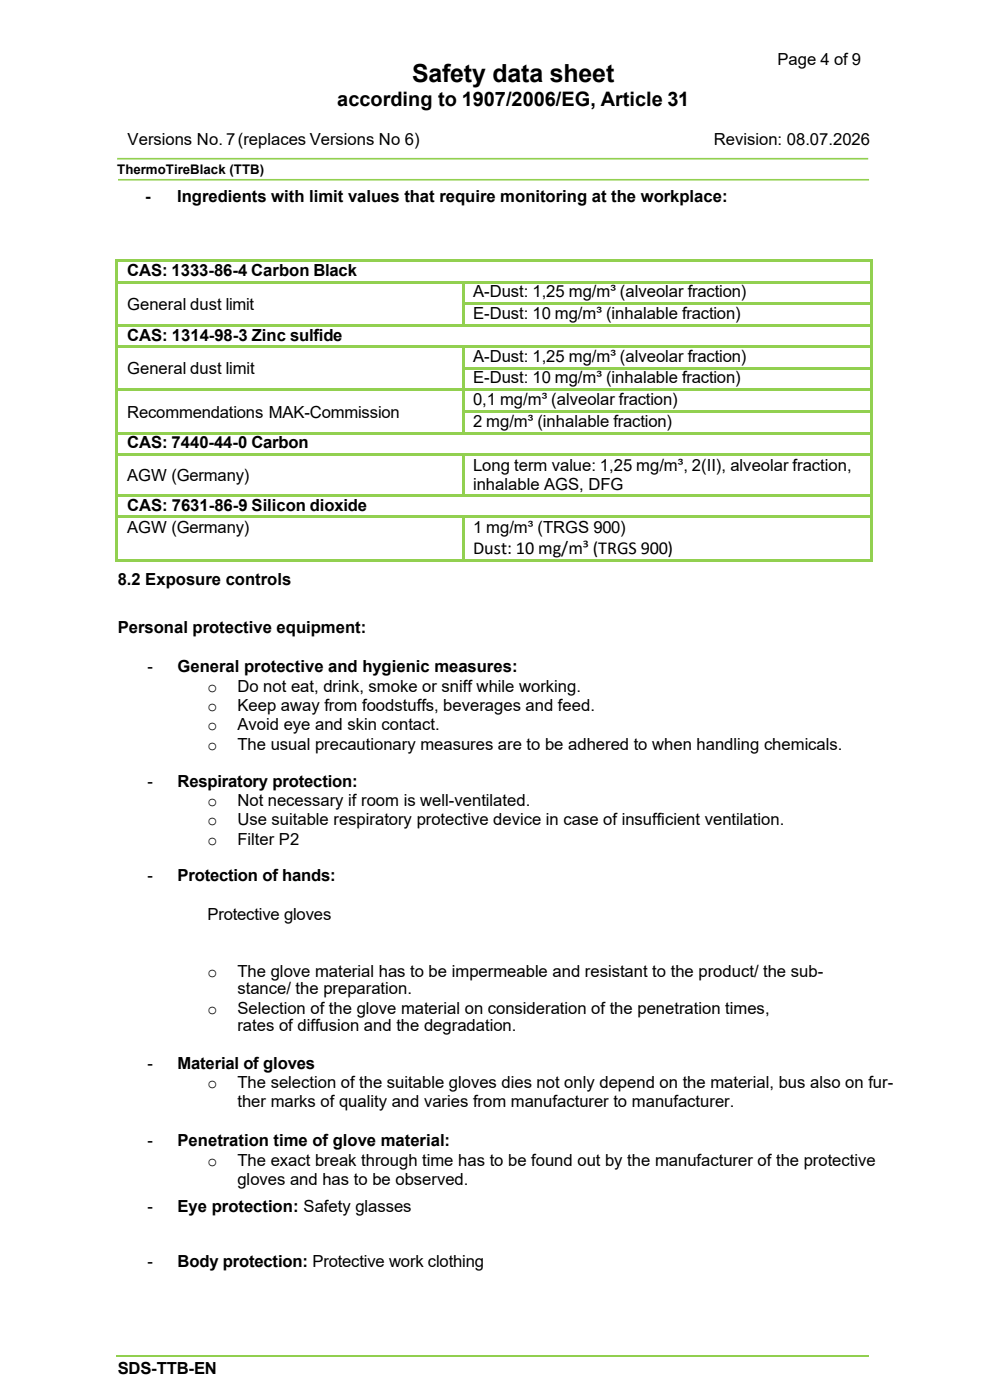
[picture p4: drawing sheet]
<svg xmlns="http://www.w3.org/2000/svg" width="210mm" height="297mm" viewBox="0 0 210 297" stroke-linecap="round" stroke-linejoin="round" font-family="sans-serif">
<defs><g id="words">
<text font-size="5.3" x="87.4" y="17.4">Safety data sheet</text>
<text font-size="4.2" x="71.6" y="22.5">according to 1907/2006/EG, Article 31</text>
<text font-size="3.9" x="100.4" y="117.6">Dust: 10 mg/m³ (TRGS 900)</text>
<g font-size="3.5">
<text x="165" y="13.7">Page 4 of 9</text>
<text x="27.1" y="30.8">Versions No. 7(replaces Versions No 6)</text>
<text x="151.5" y="30.8">Revision: 08.07.2026</text>
<text x="30.8" y="42.9">-</text>
<text x="37.6" y="42.9">Ingredients with limit values that require monitoring at the workplace:</text>
<text x="27" y="58.6">CAS: 1333-86-4 Carbon Black</text>
<text x="27" y="65.7">General dust limit</text>
<text x="100.4" y="63.1">A-Dust: 1,25 mg/m³ (alveolar fraction)</text>
<text x="100.4" y="67.7">E-Dust: 10 mg/m³ (inhalable fraction)</text>
<text x="27" y="72.3">CAS: 1314-98-3 Zinc sulfide</text>
<text x="100.4" y="76.8">A-Dust: 1,25 mg/m³ (alveolar fraction)</text>
<text x="27" y="79.5">General dust limit</text>
<text x="100.4" y="81.4">E-Dust: 10 mg/m³ (inhalable fraction)</text>
<text x="27" y="88.7">Recommendations MAK-Commission</text>
<text x="100.4" y="86">0,1 mg/m³ (alveolar fraction)</text>
<text x="27" y="95.2">CAS: 7440-44-0 Carbon</text>
<text x="100.4" y="90.6">2 mg/m³ (inhalable fraction)</text>
<text x="100.4" y="100">Long term value: 1,25 mg/m³, 2(II), alveolar fraction,</text>
<text x="27" y="102.1">AGW (Germany)</text>
<text x="100.4" y="104">inhalable AGS, DFG</text>
<text x="27" y="108.4">CAS: 7631-86-9 Silicon dioxide</text>
<text x="27" y="113.2">AGW (Germany)</text>
<text x="100.4" y="113.2">1 mg/m³ (TRGS 900)</text>
<text x="25" y="124.3">8.2 Exposure controls</text>
<text x="25" y="134.3">Personal protective equipment:</text>
<text x="31.3" y="142.7">-</text>
<text x="37.7" y="142.7">General protective and hygienic measures:</text>
<text x="44" y="146.9">o</text>
<text x="50.4" y="146.9">Do not eat, drink, smoke or sniff while working.</text>
<text x="44" y="151">o</text>
<text x="44" y="155.1">o</text>
<text x="50.4" y="151">Keep away from foodstuffs, beverages and feed.</text>
<text x="50.4" y="155.1">Avoid eye and skin contact.</text>
<text x="44" y="159.2">o</text>
<text x="50.4" y="159.2">The usual precautionary measures are to be adhered to when handling chemicals.</text>
<text x="31.3" y="167.1">-</text>
<text x="37.7" y="167.1">Respiratory protection:</text>
<text x="44" y="171.2">o</text>
<text x="50.4" y="171.2">Not necessary if room is well-ventilated.</text>
<text x="44" y="175.2">o</text>
<text x="44" y="179.3">o</text>
<text x="50.4" y="175.2">Use suitable respiratory protective device in case of insufficient ventilation.</text>
<text x="50.4" y="179.3">Filter P2</text>
<text x="31.3" y="187.1">-</text>
<text x="37.7" y="187.1">Protection of hands:</text>
<text x="44" y="195.2">Protective gloves</text>
<text x="44" y="207.4">o</text>
<text x="50.4" y="207.4">The glove material has to be impermeable and resistant to the product/ the sub-</text>
<text x="44" y="215.2">o</text>
<text x="50.4" y="211.1">stance/ the preparation.</text>
<text x="50.4" y="215.2">Selection of the glove material on consideration of the penetration times,</text>
<text x="50.4" y="219">rates of diffusion and the degradation.</text>
<text x="31.3" y="227">-</text>
<text x="37.7" y="227">Material of gloves</text>
<text x="44" y="231.1">o</text>
<text x="50.4" y="231.1">The selection of the suitable gloves dies not only depend on the material, bus also on fur-</text>
<text x="50.4" y="235.1">ther marks of quality and varies from manufacturer to manufacturer.</text>
<text x="31.3" y="243.2">-</text>
<text x="37.7" y="243.2">Penetration time of glove material:</text>
<text x="44" y="247.5">o</text>
<text x="50.4" y="247.5">The exact break through time has to be found out by the manufacturer of the protective</text>
<text x="50.4" y="251.5">gloves and has to be observed.</text>
<text x="31.3" y="257.2">-</text>
<text x="37.7" y="257.2">Eye protection: Safety glasses</text>
<text x="31.3" y="269">-</text>
<text x="37.7" y="269">Body protection: Protective work clothing</text>
<text x="25" y="291.8">SDS-TTB-EN</text>
</g>
<text font-size="2.8" x="24.9" y="36.9">ThermoTireBlack (TTB)</text>
</g></defs>
<path d="M24.6 287.8h159.6" fill="none" stroke="#91cf4f" stroke-width=".36"/>
<path d="M24.9 33.7h159.4M25 38.2h159.4" fill="none" stroke="#92d050" stroke-width=".35"/>
<g fill="#92d050">
<path d="M24.6 55h.5v.6h-.5z" fill-rule="evenodd"/>
<path d="M24.6 55h.5v.6h-.5z" fill-rule="evenodd"/>
<path d="M25.1 55h159.6v.6h-159.6z" fill-rule="evenodd"/>
<path d="M184.7 55h.5v.6h-.5z" fill-rule="evenodd"/>
<path d="M184.7 55h.5v.6h-.5z" fill-rule="evenodd"/>
<path d="M24.6 55.6h.5v4h-.5z" fill-rule="evenodd"/>
<path d="M184.7 55.6h.5v4h-.5z" fill-rule="evenodd"/>
<path d="M24.6 59.6h.5v.6h-.5z" fill-rule="evenodd"/>
<path d="M25.1 59.6h72.9v.6h-72.9z" fill-rule="evenodd"/>
<path d="M98 59.6h.5v.6h-.5z" fill-rule="evenodd"/>
<path d="M98.5 59.6h86.2v.6h-86.2z" fill-rule="evenodd"/>
<path d="M184.7 59.6h.5v.6h-.5z" fill-rule="evenodd"/>
<path d="M24.6 60.2h.5v4h-.5z" fill-rule="evenodd"/>
<path d="M98 60.2h.5v4h-.5z" fill-rule="evenodd"/>
<path d="M184.7 60.2h.5v4h-.5z" fill-rule="evenodd"/>
<path d="M24.6 64.2h.5v.5h-.5z" fill-rule="evenodd"/>
<path d="M98 64.2h.5v.5h-.5z" fill-rule="evenodd"/>
<path d="M98.5 64.2h86.2v.5h-86.2z" fill-rule="evenodd"/>
<path d="M184.7 64.2h.5v.5h-.5z" fill-rule="evenodd"/>
<path d="M24.6 64.7h.5v4.1h-.5z" fill-rule="evenodd"/>
<path d="M98 64.7h.5v4.1h-.5z" fill-rule="evenodd"/>
<path d="M184.7 64.7h.5v4.1h-.5z" fill-rule="evenodd"/>
<path d="M24.6 68.8h.5v.5h-.5z" fill-rule="evenodd"/>
<path d="M25.1 68.8h72.9v.5h-72.9z" fill-rule="evenodd"/>
<path d="M98 68.8h.5v.5h-.5z" fill-rule="evenodd"/>
<path d="M98.5 68.8h86.2v.5h-86.2z" fill-rule="evenodd"/>
<path d="M184.7 68.8h.5v.5h-.5z" fill-rule="evenodd"/>
<path d="M24.6 69.3h.5v4.1h-.5z" fill-rule="evenodd"/>
<path d="M184.7 69.3h.5v4.1h-.5z" fill-rule="evenodd"/>
<path d="M24.6 73.4h.5v.5h-.5z" fill-rule="evenodd"/>
<path d="M25.1 73.4h72.9v.5h-72.9z" fill-rule="evenodd"/>
<path d="M98 73.4h.5v.5h-.5z" fill-rule="evenodd"/>
<path d="M98.5 73.4h86.2v.5h-86.2z" fill-rule="evenodd"/>
<path d="M184.7 73.4h.5v.5h-.5z" fill-rule="evenodd"/>
<path d="M24.6 73.9h.5v4h-.5z" fill-rule="evenodd"/>
<path d="M98 73.9h.5v4h-.5z" fill-rule="evenodd"/>
<path d="M184.7 73.9h.5v4h-.5z" fill-rule="evenodd"/>
<path d="M24.6 77.9h.5v.6h-.5z" fill-rule="evenodd"/>
<path d="M98 77.9h.5v.6h-.5z" fill-rule="evenodd"/>
<path d="M98.5 77.9h86.2v.6h-86.2z" fill-rule="evenodd"/>
<path d="M184.7 77.9h.5v.6h-.5z" fill-rule="evenodd"/>
<path d="M24.6 78.5h.5v4h-.5z" fill-rule="evenodd"/>
<path d="M98 78.5h.5v4h-.5z" fill-rule="evenodd"/>
<path d="M184.7 78.5h.5v4h-.5z" fill-rule="evenodd"/>
<path d="M24.6 82.5h.5v.5h-.5z" fill-rule="evenodd"/>
<path d="M25.1 82.5h72.9v.5h-72.9z" fill-rule="evenodd"/>
<path d="M98 82.5h.5v.5h-.5z" fill-rule="evenodd"/>
<path d="M98.5 82.5h86.2v.5h-86.2z" fill-rule="evenodd"/>
<path d="M184.7 82.5h.5v.5h-.5z" fill-rule="evenodd"/>
<path d="M24.6 83h.5v4.1h-.5z" fill-rule="evenodd"/>
<path d="M98 83h.5v4.1h-.5z" fill-rule="evenodd"/>
<path d="M184.7 83h.5v4.1h-.5z" fill-rule="evenodd"/>
<path d="M24.6 87.1h.5v.6h-.5z" fill-rule="evenodd"/>
<path d="M98 87.1h.5v.6h-.5z" fill-rule="evenodd"/>
<path d="M98.5 87.1h86.2v.6h-86.2z" fill-rule="evenodd"/>
<path d="M184.7 87.1h.5v.6h-.5z" fill-rule="evenodd"/>
<path d="M24.6 87.7h.5v4h-.5z" fill-rule="evenodd"/>
<path d="M98 87.7h.5v4h-.5z" fill-rule="evenodd"/>
<path d="M184.7 87.7h.5v4h-.5z" fill-rule="evenodd"/>
<path d="M24.6 91.7h.5v.5h-.5z" fill-rule="evenodd"/>
<path d="M25.1 91.7h72.9v.5h-72.9z" fill-rule="evenodd"/>
<path d="M98 91.7h.5v.5h-.5z" fill-rule="evenodd"/>
<path d="M98.5 91.7h86.2v.5h-86.2z" fill-rule="evenodd"/>
<path d="M184.7 91.7h.5v.5h-.5z" fill-rule="evenodd"/>
<path d="M24.6 92.2h.5v4.1h-.5z" fill-rule="evenodd"/>
<path d="M184.7 92.2h.5v4.1h-.5z" fill-rule="evenodd"/>
<path d="M24.6 96.3h.5v.5h-.5z" fill-rule="evenodd"/>
<path d="M25.1 96.3h72.9v.5h-72.9z" fill-rule="evenodd"/>
<path d="M98 96.3h.5v.5h-.5z" fill-rule="evenodd"/>
<path d="M98.5 96.3h86.2v.5h-86.2z" fill-rule="evenodd"/>
<path d="M184.7 96.3h.5v.5h-.5z" fill-rule="evenodd"/>
<path d="M24.6 96.8h.5v8.1h-.5z" fill-rule="evenodd"/>
<path d="M98 96.8h.5v8.1h-.5z" fill-rule="evenodd"/>
<path d="M184.7 96.8h.5v8.1h-.5z" fill-rule="evenodd"/>
<path d="M24.6 104.9h.5v.5h-.5z" fill-rule="evenodd"/>
<path d="M25.1 104.9h72.9v.5h-72.9z" fill-rule="evenodd"/>
<path d="M98 104.9h.5v.5h-.5z" fill-rule="evenodd"/>
<path d="M98.5 104.9h86.2v.5h-86.2z" fill-rule="evenodd"/>
<path d="M184.7 104.9h.5v.5h-.5z" fill-rule="evenodd"/>
<path d="M24.6 105.4h.5v4.1h-.5z" fill-rule="evenodd"/>
<path d="M184.7 105.4h.5v4.1h-.5z" fill-rule="evenodd"/>
<path d="M24.6 109.5h.5v.5h-.5z" fill-rule="evenodd"/>
<path d="M25.1 109.5h72.9v.5h-72.9z" fill-rule="evenodd"/>
<path d="M98 109.5h.5v.5h-.5z" fill-rule="evenodd"/>
<path d="M98.5 109.5h86.2v.5h-86.2z" fill-rule="evenodd"/>
<path d="M184.7 109.5h.5v.5h-.5z" fill-rule="evenodd"/>
<path d="M24.6 110h.5v8.8h-.5z" fill-rule="evenodd"/>
<path d="M24.6 118.8h.5v.5h-.5z" fill-rule="evenodd"/>
<path d="M24.6 118.8h.5v.5h-.5z" fill-rule="evenodd"/>
<path d="M25.1 118.8h72.9v.5h-72.9z" fill-rule="evenodd"/>
<path d="M98 110h.5v8.8h-.5z" fill-rule="evenodd"/>
<path d="M98 118.8h.5v.5h-.5z" fill-rule="evenodd"/>
<path d="M98.5 118.8h86.2v.5h-86.2z" fill-rule="evenodd"/>
<path d="M184.7 110h.5v8.8h-.5z" fill-rule="evenodd"/>
<path d="M184.7 118.8h.5v.5h-.5z" fill-rule="evenodd"/>
<path d="M184.7 118.8h.5v.5h-.5z" fill-rule="evenodd"/>
</g>
<use href="#words"/>
</svg>
